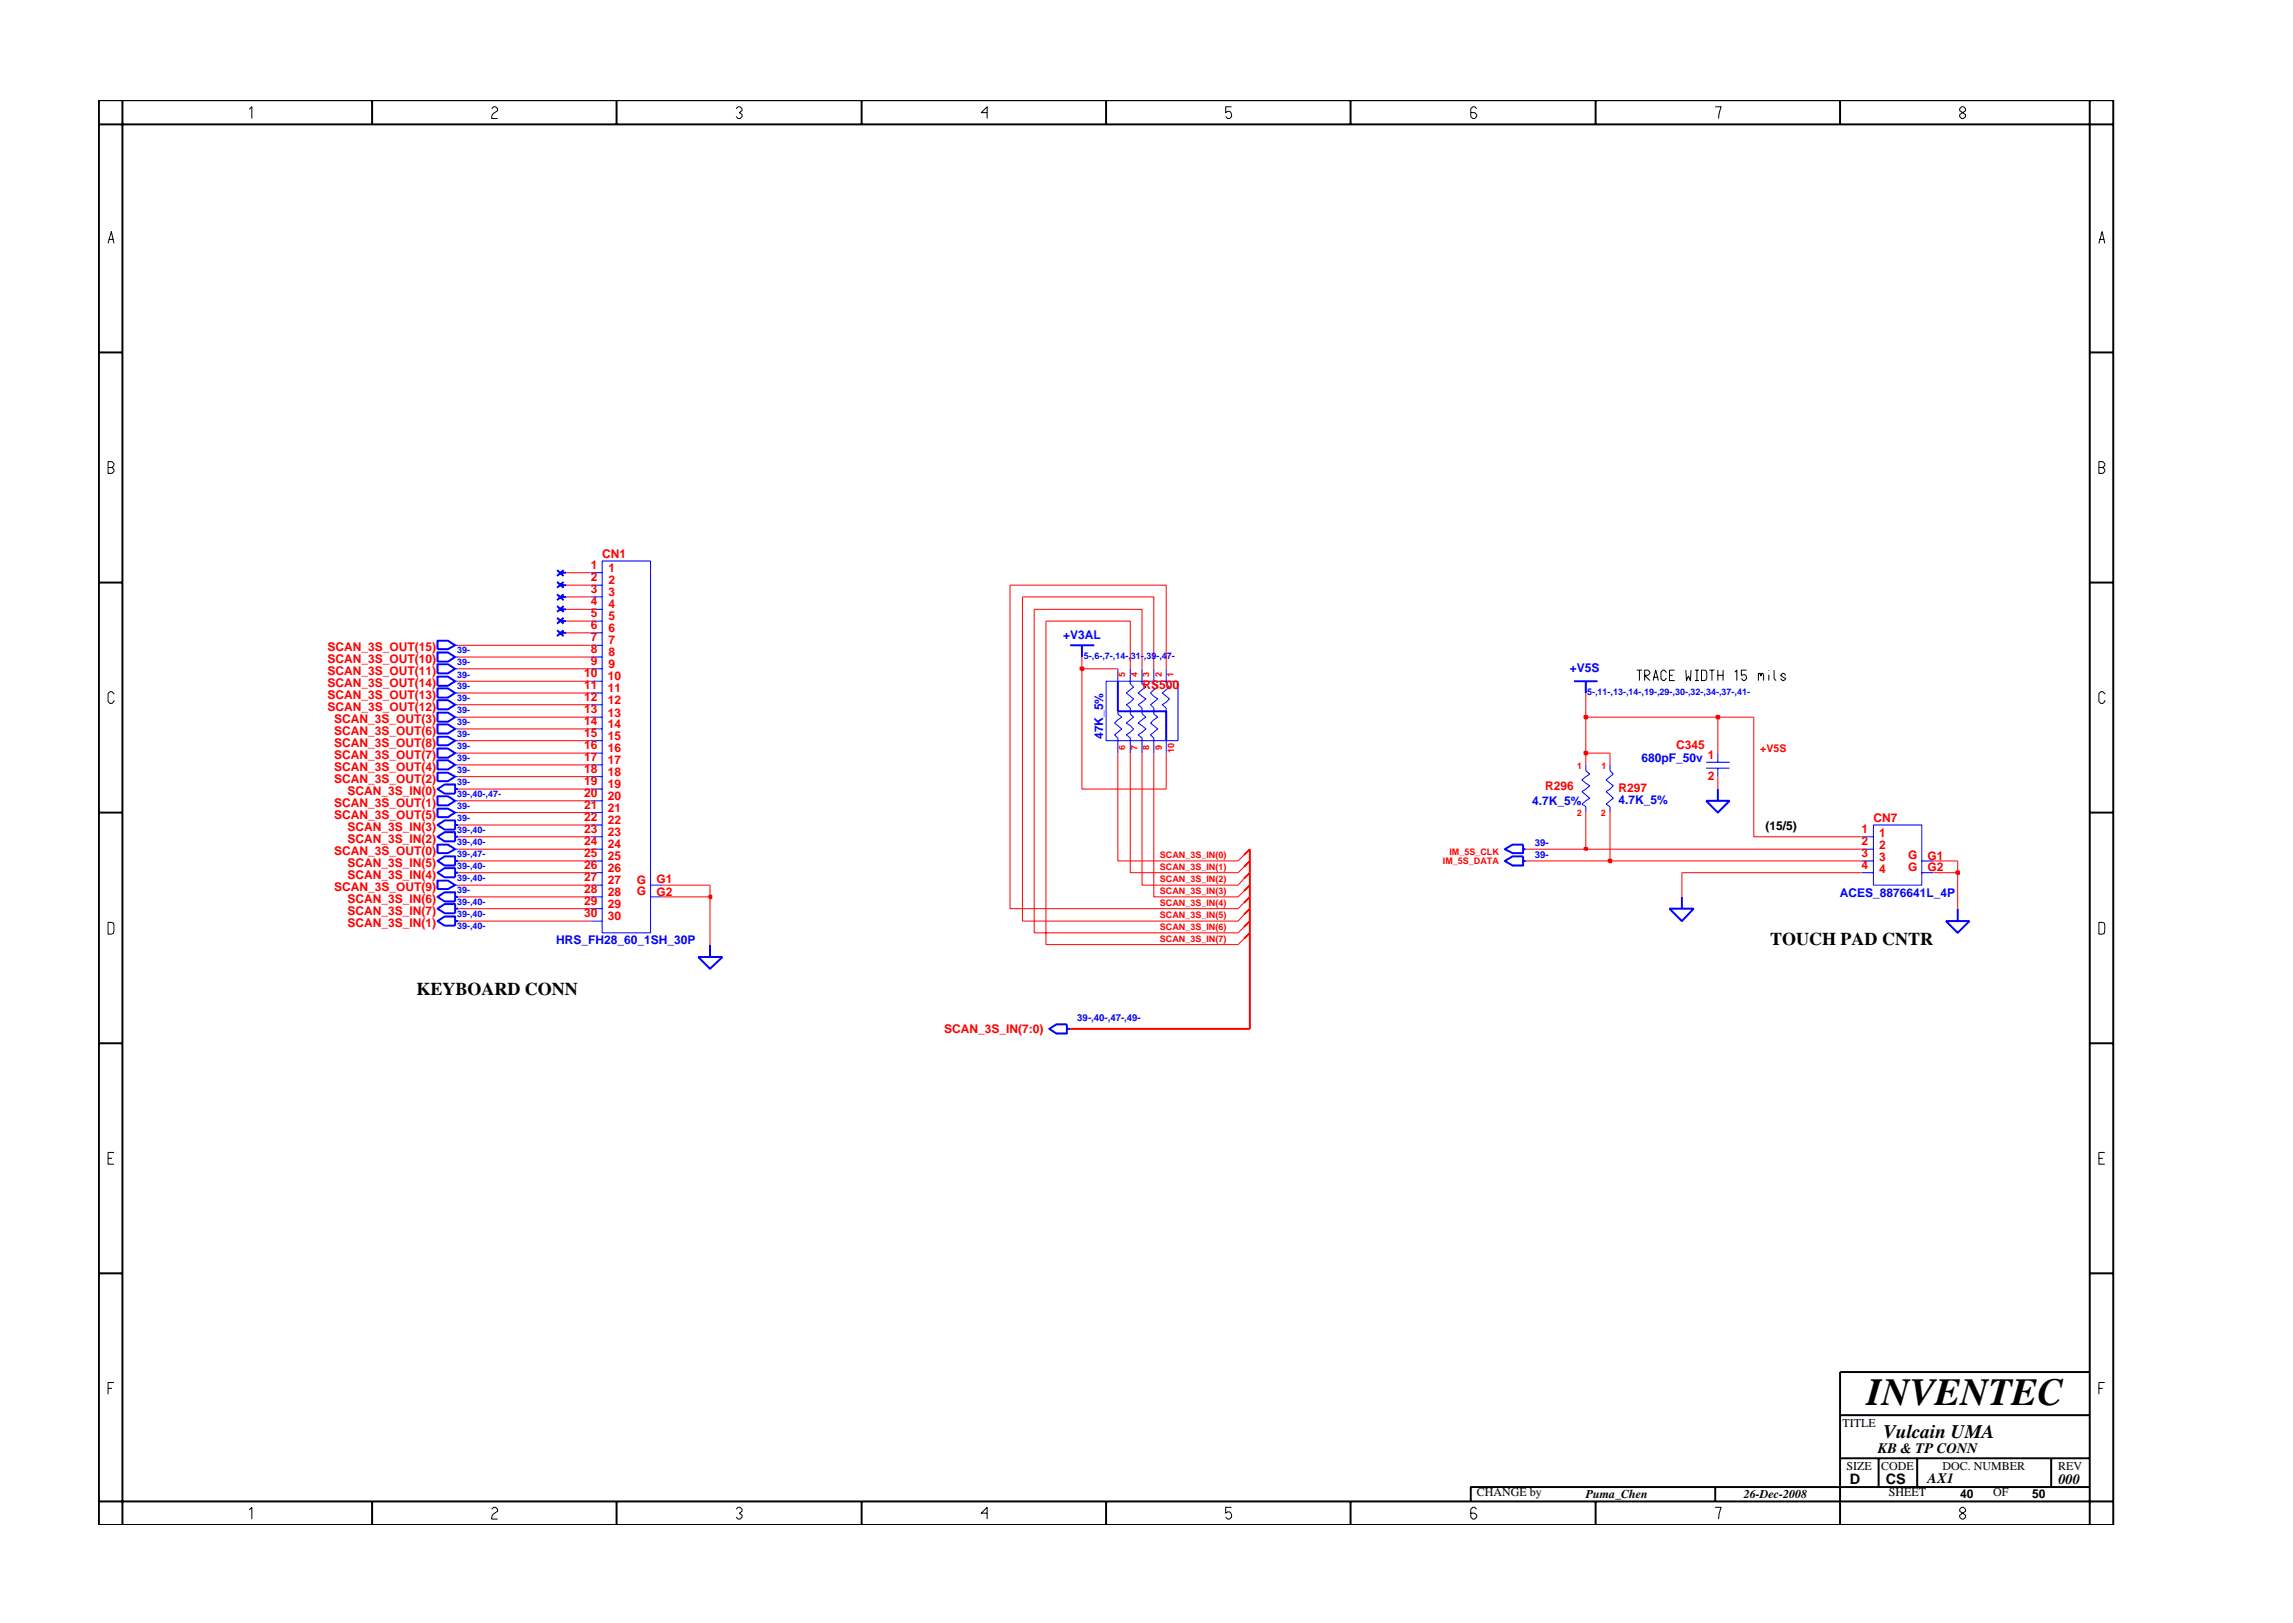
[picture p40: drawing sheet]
<svg xmlns="http://www.w3.org/2000/svg" width="297mm" height="210mm" viewBox="0 0 297 210" stroke-linecap="round" stroke-linejoin="round" font-family="sans-serif">
<defs><g id="words">
<text font-size="5" x="241.8" y="182">INVENTEC</text>
<text font-size="2.5" x="244" y="186.3">Vulcain UMA</text>
<g font-size="2.3">
<text x="229.3" y="122.4">TOUCH PAD CNTR</text>
<text x="54" y="128.9">KEYBOARD CONN</text>
</g>
<g font-size="1.9">
<text x="243.3" y="188.2">KB &amp; TP CONN</text>
<text x="239.6" y="192.2">D</text>
<text x="244.3" y="192.3">CS</text>
<text x="249.7" y="192.1">AX1</text>
<text x="266.6" y="192.2">000</text>
</g>
<g font-size="1.6" fill="#f00">
<text x="76.6" y="76.9">3</text>
<text x="76.6" y="75.3">2</text>
<text x="76.6" y="73.8">1</text>
<text x="78" y="72.3">CN1</text>
<text x="78.8" y="77.2">3</text>
<text x="78.8" y="75.7">2</text>
<text x="78.8" y="74.1">1</text>
<text x="76.6" y="78.4">4</text>
<text x="76.6" y="79.9">5</text>
<text x="76.6" y="81.5">6</text>
<text x="76.6" y="83.1">7</text>
<text x="78.8" y="78.8">4</text>
<text x="78.8" y="80.4">5</text>
<text x="78.8" y="81.9">6</text>
<text x="78.8" y="83.4">7</text>
<text x="42.4" y="84.3">SCAN_3S_OUT(15)</text>
<text x="42.4" y="85.9">SCAN_3S_OUT(10)</text>
<text x="42.4" y="89">SCAN_3S_OUT(14)</text>
<text x="42.4" y="87.5">SCAN_3S_OUT(11)</text>
<text x="75.7" y="87.7">10</text>
<text x="75.7" y="89.2">11</text>
<text x="76.6" y="84.6">8</text>
<text x="76.6" y="86.2">9</text>
<text x="78.7" y="88.1">10</text>
<text x="78.7" y="89.7">11</text>
<text x="78.8" y="85">8</text>
<text x="78.8" y="86.6">9</text>
<text x="148" y="89.2">RS500</text>
<text x="42.4" y="90.5">SCAN_3S_OUT(13)</text>
<text x="42.4" y="92.1">SCAN_3S_OUT(12)</text>
<text x="43.3" y="95.2">SCAN_3S_OUT(6)</text>
<text x="43.3" y="93.7">SCAN_3S_OUT(3)</text>
<text x="75.7" y="90.9">12</text>
<text x="75.7" y="92.4">13</text>
<text x="75.7" y="94">14</text>
<text x="75.7" y="95.5">15</text>
<text x="78.7" y="91.2">12</text>
<text x="78.7" y="92.8">13</text>
<text x="78.7" y="94.3">14</text>
<text x="78.7" y="95.9">15</text>
<text x="43.3" y="96.8">SCAN_3S_OUT(8)</text>
<text x="43.3" y="98.3">SCAN_3S_OUT(7)</text>
<text x="43.3" y="101.4">SCAN_3S_OUT(2)</text>
<text x="43.3" y="99.8">SCAN_3S_OUT(4)</text>
<text x="75.7" y="98.6">17</text>
<text x="75.7" y="100.2">18</text>
<text x="75.7" y="101.7">19</text>
<text x="75.7" y="97">16</text>
<text x="78.7" y="99">17</text>
<text x="78.7" y="100.5">18</text>
<text x="78.7" y="97.5">16</text>
<text x="217.1" y="97">C345</text>
<text x="221.2" y="101">2</text>
<text x="43.3" y="104.5">SCAN_3S_OUT(1)</text>
<text x="43.3" y="106.1">SCAN_3S_OUT(5)</text>
<text x="45" y="103">SCAN_3S_IN(0)</text>
<text x="45" y="107.6">SCAN_3S_IN(3)</text>
<text x="75.7" y="103.3">20</text>
<text x="75.7" y="104.8">21</text>
<text x="75.7" y="106.3">22</text>
<text x="75.7" y="108">23</text>
<text x="78.7" y="102.1">19</text>
<text x="78.7" y="103.7">20</text>
<text x="78.7" y="105.2">21</text>
<text x="78.7" y="106.8">22</text>
<text x="200.2" y="102.4">R296</text>
<text x="209.7" y="102.6">R297</text>
<text x="241.1" y="108">1</text>
<text x="242.7" y="106.5">CN7</text>
<text x="43.3" y="110.8">SCAN_3S_OUT(0)</text>
<text x="45" y="113.9">SCAN_3S_IN(4)</text>
<text x="45" y="109.2">SCAN_3S_IN(2)</text>
<text x="45" y="112.3">SCAN_3S_IN(5)</text>
<text x="75.7" y="109.5">24</text>
<text x="75.7" y="111">25</text>
<text x="75.7" y="112.6">26</text>
<text x="78.7" y="111.4">25</text>
<text x="78.7" y="113">26</text>
<text x="78.7" y="108.3">23</text>
<text x="78.7" y="109.8">24</text>
<text x="241.1" y="109.5">2</text>
<text x="241.1" y="111">3</text>
<text x="241.1" y="112.6">4</text>
<text x="243.4" y="108.4">1</text>
<text x="243.4" y="110">2</text>
<text x="243.4" y="111.5">3</text>
<text x="243.4" y="113.1">4</text>
<text x="247.2" y="111.3">G</text>
<text x="247.2" y="112.9">G</text>
<text x="249.7" y="111.4">G1</text>
<text x="249.7" y="112.9">G2</text>
<text x="43.3" y="115.4">SCAN_3S_OUT(9)</text>
<text x="45" y="118.6">SCAN_3S_IN(7)</text>
<text x="45" y="116.9">SCAN_3S_IN(6)</text>
<text x="75.7" y="114.1">27</text>
<text x="75.7" y="115.7">28</text>
<text x="75.7" y="117.3">29</text>
<text x="75.7" y="118.8">30</text>
<text x="78.7" y="114.5">27</text>
<text x="78.7" y="116.1">28</text>
<text x="78.7" y="117.6">29</text>
<text x="78.7" y="119.2">30</text>
<text x="82.5" y="114.5">G</text>
<text x="82.5" y="116">G</text>
<text x="85" y="114.4">G1</text>
<text x="85" y="116">G2</text>
<text x="45" y="120.1">SCAN_3S_IN(1)</text>
<text x="122.3" y="133.9">SCAN_3S_IN(7:0)</text>
</g>
<g font-size="1.6" fill="#00f">
<text x="137.7" y="82.7">+V3AL</text>
<text x="203.4" y="87.1">+V5S</text>
<text x="142.9" y="95.7" transform="rotate(-90 142.9 95.7)">47K_5%</text>
<text x="212.6" y="98.7">680pF_50v 1</text>
<text x="198.5" y="104.3">4.7K_5%</text>
<text x="209.7" y="104.2">4.7K_5%</text>
<text x="238.3" y="116.2">ACES_8876641L_4P</text>
<text x="72" y="122.3">HRS_FH28_60_1SH_30P</text>
</g>
<g font-size="1.6">
<text x="228.7" y="107.5">(15/5)</text>
<text x="238.7" y="184.8">TITLE</text>
<text x="239.2" y="190.4">SIZE</text>
<text x="243.7" y="190.4">CODE</text>
<text x="251.6" y="190.4">DOC. NUMBER</text>
<text x="266.6" y="190.4">REV</text>
<text x="191.3" y="193.9">CHANGE by</text>
<text x="205.4" y="194.1">Puma_Chen</text>
<text x="225.9" y="194.1">26-Dec-2008</text>
<text x="244.7" y="193.9">SHEET</text>
<text x="253.9" y="194.1">40</text>
<text x="258.2" y="193.9">OF</text>
<text x="263.3" y="194.1">50</text>
</g>
<text font-size="1.4" fill="#f00" x="228" y="97.5">+V5S</text>
<g font-size="1.2" fill="#00f">
<text x="59.2" y="84.6">39-</text>
<text x="59.2" y="87.8">39-</text>
<text x="59.2" y="89.3">39-</text>
<text x="59.2" y="86.2">39-</text>
<text x="140.4" y="85.4">5-,6-,7-,14-,31-,39-,47-</text>
<text x="59.2" y="92.4">39-</text>
<text x="59.2" y="94">39-</text>
<text x="59.2" y="90.8">39-</text>
<text x="59.2" y="95.5">39-</text>
<text x="205.6" y="90.1">5-,11-,13-,14-,19-,29-,30-,32-,34-,37-,41-</text>
<text x="59.2" y="101.7">39-</text>
<text x="59.2" y="98.6">39-</text>
<text x="59.2" y="100.1">39-</text>
<text x="59.2" y="97.1">39-</text>
<text x="59.2" y="104.8">39-</text>
<text x="59.2" y="103.3">39-,40-,47-</text>
<text x="59.2" y="106.4">39-</text>
<text x="59.2" y="107.9">39-,40-</text>
<text x="59.2" y="111.1">39-,47-</text>
<text x="59.2" y="109.4">39-,40-</text>
<text x="59.2" y="112.6">39-,40-</text>
<text x="198.8" y="109.6">39-</text>
<text x="198.8" y="111.1">39-</text>
<text x="59.2" y="118.8">39-,40-</text>
<text x="59.2" y="114.2">39-,40-</text>
<text x="59.2" y="117.2">39-,40-</text>
<text x="59.2" y="115.7">39-</text>
<text x="59.2" y="120.4">39-,40-</text>
<text x="139.6" y="132.3">39-,40-,47-,49-</text>
</g>
<g font-size="1.2" fill="#f00">
<text x="145.7" y="87.7" transform="rotate(-90 145.7 87.7)">5</text>
<text x="147.4" y="87.7" transform="rotate(-90 147.4 87.7)">4</text>
<text x="148.9" y="87.7" transform="rotate(-90 148.9 87.7)">3</text>
<text x="150.5" y="87.7" transform="rotate(-90 150.5 87.7)">2</text>
<text x="152" y="87.7" transform="rotate(-90 152 87.7)">1</text>
<text x="145.7" y="97.2" transform="rotate(-90 145.7 97.2)">6</text>
<text x="147.4" y="97.2" transform="rotate(-90 147.4 97.2)">7</text>
<text x="148.9" y="97.2" transform="rotate(-90 148.9 97.2)">8</text>
<text x="150.5" y="97.2" transform="rotate(-90 150.5 97.2)">9</text>
<text x="152.1" y="97.6" transform="rotate(-90 152.1 97.6)">10</text>
<text x="204.3" y="99.6">1</text>
<text x="207.5" y="99.6">1</text>
<text x="204.2" y="105.7">2</text>
<text x="207.4" y="105.7">2</text>
<text x="150.3" y="111.1">SCAN_3S_IN(0)</text>
<text x="150.3" y="112.7">SCAN_3S_IN(1)</text>
<text x="186.9" y="112">IM_5S_DATA</text>
<text x="187.8" y="110.8">IM_5S_CLK</text>
<text x="150.3" y="114.2">SCAN_3S_IN(2)</text>
<text x="150.3" y="115.8">SCAN_3S_IN(3)</text>
<text x="150.3" y="117.4">SCAN_3S_IN(4)</text>
<text x="150.3" y="118.9">SCAN_3S_IN(5)</text>
<text x="150.3" y="120.4">SCAN_3S_IN(6)</text>
<text x="150.3" y="122">SCAN_3S_IN(7)</text>
</g>
</g></defs>
<g fill="none" stroke="#00f" stroke-width=".25">
<path d="M72.2 78.5l.8 .8M72.2 77l.8 .8M72.2 75.4l.8 .7M72.2 73.9l.8 .7M72.6 78.9h.7M72.6 77.3h.7M72.6 75.8h.7M72.6 74.2h.7M73 78.5l-.8 .8M73 77l-.8 .8M73 75.4l-.8 .7M73 73.9l-.8 .7"/>
<path d="M56.7 89.2h1.3l1 .6-1 .6h-1.3zM56.7 83h1.3l1 .6-1 .5h-1.3zM56.7 86h1.3l1 .6-1 .6h-1.3zM56.7 90.7h1.3l1 .6-1 .6h-1.3zM56.7 92.3h1.3l1 .6-1 .6h-1.3zM56.7 95.4h1.3l1 .6-1 .5h-1.3zM56.7 84.5h1.3l1 .6-1 .6h-1.3zM56.7 87.7h1.3l1 .6-1 .5h-1.3zM56.7 93.8h1.3l1 .6-1 .6h-1.3zM56.7 98.5h1.3l1 .6-1 .6h-1.3zM56.7 97h1.3l1 .6-1 .6h-1.3zM72.2 80l.8 .8"/>
<path d="M72.2 81.6l.8 .8M72.6 80.5h.7M72.6 82h.7M73 80l-.8 .8M73 81.6l-.8 .8M138.6 83.6h3.2M140.2 83.6v1.5M144.8 88.3v3.8h6.3v3.9M203.9 88.3h3.1M205.4 88.3v1.5M56.7 104.8h1.3l1 .5-1 .6h-1.3zM56.7 100.1h1.3l1 .5-1 .6h-1.3z"/>
<path d="M56.7 116.2l.9-.6h1.4v1.2h-1.4zM56.7 117.7l.9-.6h1.4v1.2h-1.4zM56.7 113.1l.9-.6h1.4v1.2h-1.4zM56.7 114.1h1.3l1 .6-1 .5h-1.3zM56.7 108.4l.9-.6h1.4v1.2h-1.4zM56.7 111.5l.9-.6h1.4v1.2h-1.4zM56.7 109.4h1.3l1 .6-1 .5h-1.3zM56.7 106.9l.9-.6h1.4v1.2h-1.4zM56.7 103.2h1.3l1 .5-1 .6h-1.3zM56.7 119.3l.9-.6h1.4v1.2h-1.4zM56.7 102.2l.9-.6h1.4v1.2h-1.4zM59 116.2h.4"/>
<path d="M59 117.7h.4M59 113.1h.4M59 119.3h.4M59 111.5h.4M59 108.4h.4M59 106.9h.4M59 102.2h.4M194.9 111.5l1-.6h1.4v1.2h-1.4zM194.9 110l1-.6h1.4v1.1h-1.4zM197.3 111.5h.3M197.3 110h.3M216.3 117.7h3.1l-1.5 1.6z"/>
<path d="M217.9 116.2v1.5M221 103.7h3.1l-1.6 1.6zM222.5 102.2v1.5M252.1 119.3h3l-1.5 1.5zM253.6 117.7v1.6M90.5 124h3.1l-1.6 1.5zM92 122.4v1.6M135.9 133.3l.9-.6h1.4v1.2h-1.4zM138.2 133.3h.4"/>
</g>
<g fill="none" stroke="#00f" stroke-width=".13">
<path d="M76.5 75.8h1.5M76.5 74.2h1.5M76.5 78.9h1.5M76.5 77.3h1.5M78 72.7h6.3v48.1h-6.3zM59 85.1h.4M59 83.6h.4M59 88.3h.4M59 86.6h.4M59 91.3h.4M59 89.8h.4M59 94.4h.4"/>
<path d="M59 92.9h.4M59 97.6h.4M59 96h.4M59 99.1h.4M76.5 82h1.5M76.5 80.5h1.5M76.5 85.1h1.5M76.5 83.6h1.5M76.5 88.3h1.5M76.5 86.6h1.5M76.5 91.3h1.5M76.5 89.8h1.5"/>
<path d="M76.5 94.4h1.5M76.5 92.9h1.5M76.5 97.6h1.5M76.5 96h1.5M76.5 99.1h1.5M143.3 88.3h9.3v7.7h-9.3zM144.8 92.1v.4l.5 .4-.9 .8 .9 .7-.9 .8 .4 .4v2M144.8 86.6v1.7M146.4 86.6v2l.4 .4-.9 .8 .9 .7-.9 .8 .5 .4v.8l.4 .4-.9 .8 .9 .7-.9 .8 .5 .4v2M147.9 86.6v2l.5 .4-1 .8 1 .7-1 .8 .5 .4v.8l.5 .4-1 .8 1 .7-1 .8 .5 .4v2M149.5 86.6v2l.5 .4-1 .8 1 .7-1 .8 .5 .4v.8l.5 .4-1 .8 1 .7-1 .8 .5 .4v2M151.1 86.6v2l.4 .4-.9 .8 .9 .7-.9 .8 .5 .4v.4"/>
<path d="M151.1 96v1.6M205.4 99.1v.8l.5 .4-1 .7 1 .8-1 .8 1 .8-1 .8 .5 .3v.8M208.6 99.1v.8l.4 .4-.9 .7 .9 .8-.9 .8 .9 .8-.9 .8 .5 .3v.8M221 98.7h3.1M221 99.5h3.1M222.5 97.6v1.1M222.5 99.5v1.1M59 105.3h.4M59 100.6h.4M59 103.7h.4M59 110h.4M59 114.7h.4"/>
<path d="M76.5 105.3h1.5M76.5 100.6h1.5M76.5 103.7h1.5M76.5 102.2h1.5M76.5 106.9h1.5M76.5 110h1.5M76.5 108.4h1.5M76.5 113.1h1.5M76.5 111.5h1.5M76.5 116.2h1.5M76.5 114.7h1.5M76.5 119.3h1.5"/>
<path d="M76.5 117.7h1.5M84.3 116.2h1.5M84.3 114.7h1.5M241.2 110h1.5M241.2 108.4h1.5M241.2 113.1h1.5M241.2 111.5h1.5M242.7 106.9h6.2v7.8h-6.2zM248.9 113.1h1.6M248.9 111.5h1.6"/>
</g>
<g fill="none" stroke="#f00" stroke-width=".13">
<path d="M130.8 75.8v41.9h29.6l.7-.7M132.4 77.3v42h28l.7-.8M134 78.9v41.9h26.4l.7-.7M135.5 80.5v41.9h24.9l.7-.8M59.4 119.3h17.1M59.4 117.7h17.1M59.4 116.2h17.1M85.8 116.2h6.2v6.2M161.1 115.4l-.7 .8M161.1 110.8l-.7 .7M161.1 112.3l-.7 .8M161.1 113.8l-.7 .9"/>
<path d="M253.6 113.1v4.6"/>
</g>
<path d="M161.1 117l.8-.8v17.1h-23.3M161.9 114.7l-.8 .7M161.9 110l-.8 .8M161.9 119.3l-.8 .8M161.9 111.5l-.8 .8M161.9 117.7l-.8 .8M161.9 113.1l-.8 .7M161.9 120.8l-.8 .8" fill="none" stroke="#f00" stroke-width=".25"/>
<path d="M91.9 116h.2v.4h-.2z" fill="#8e2323"/>
<path d="M91.9 116h.2v.4h-.2zM161.9 111.5v4.7" fill="none" stroke="#f00" stroke-width=".25"/>
<path d="M146.4 97.6v15.5h14M147.9 97.6v17.1h12.5M149.5 97.6v18.6h10.9M59.4 114.7h17.1M59.4 113.1h17.1M85.8 114.7h6.2v1.5M241.2 113.1h-23.3v3.1M250.5 113.1h3.1" fill="none" stroke="#f00" stroke-width=".13"/>
<path d="M253.4 112.9h.4v.3h-.4z" fill="#8e2323"/>
<path d="M161.9 110v1.5M253.4 112.9h.4v.3h-.4z" fill="none" stroke="#f00" stroke-width=".25"/>
<path d="M144.8 97.6v13.9h15.6M59.4 111.5h17.1M197.6 111.5h11M253.6 111.5v1.6" fill="none" stroke="#f00" stroke-width=".13"/>
<path d="M208.4 111.4h.3v.3h-.3z" fill="#8e2323"/>
<path d="M208.4 111.4h.3v.3h-.3z" fill="none" stroke="#f00" stroke-width=".25"/>
<path d="M59.4 110h17.1M197.6 110h7.8M208.6 105.3v6.2h32.6M250.5 111.5h3.1" fill="none" stroke="#f00" stroke-width=".13"/>
<path d="M205.3 109.8h.3v.3h-.3z" fill="#8e2323"/>
<path d="M205.3 109.8h.3v.3h-.3z" fill="none" stroke="#f00" stroke-width=".25"/>
<g fill="none" stroke="#f00" stroke-width=".13">
<path d="M59.4 99.1h17.1M59.4 97.6h17.1M140.2 86.6v15.6h10.9v-4.6M205.4 97.6v1.5M208.6 97.6v1.5M227.2 92.9v15.5h14M59.4 108.4h17.1M59.4 106.9h17.1M59.4 105.3h17.1M59.4 103.7h17.1M59.4 102.2h17.1M59.4 100.6h17.1"/>
<path d="M205.4 105.3v4.7h35.8M222.5 100.6v1.6"/>
</g>
<path d="M205.3 97.4h.3v.3h-.3z" fill="#8e2323"/>
<path d="M205.3 97.4h.3v.3h-.3z" fill="none" stroke="#f00" stroke-width=".25"/>
<path d="M59.4 96h17.1M59.4 94.4h17.1M59.4 92.9h17.1M205.4 92.9v4.7h3.2M222.5 92.9v4.7" fill="none" stroke="#f00" stroke-width=".13"/>
<path d="M205.3 92.7h.3v.4h-.3z" fill="#8e2323"/>
<path d="M205.3 92.7h.3v.4h-.3z" fill="none" stroke="#f00" stroke-width=".25"/>
<path d="M205.4 89.8v3.1h17.1" fill="none" stroke="#f00" stroke-width=".13"/>
<path d="M222.4 92.7h.3v.4h-.3z" fill="#8e2323"/>
<path d="M222.4 92.7h.3v.4h-.3z" fill="none" stroke="#f00" stroke-width=".25"/>
<path d="M59.4 91.3h17.1M59.4 89.8h17.1M59.4 88.3h17.1M59.4 86.6h17.1M222.5 92.9h4.7" fill="none" stroke="#f00" stroke-width=".13"/>
<path d="M140 86.5h.3v.3h-.3z" fill="#8e2323"/>
<path d="M140 86.5h.3v.3h-.3z" fill="none" stroke="#f00" stroke-width=".25"/>
<g fill="none" stroke="#f00" stroke-width=".13">
<path d="M73.3 78.9h3.2M73.3 77.3h3.2M73.3 75.8h3.2M73.3 74.2h3.2M130.8 75.8h20.3v10.8M132.4 77.3h17.1v9.3M134 78.9h13.9v7.7M59.4 85.1h17.1M59.4 83.6h17.1M73.3 82h3.2M73.3 80.5h3.2M135.5 80.5h10.9v6.1"/>
<path d="M140.2 85.1v1.5h4.6"/>
</g>
<g fill="none" stroke="#000" stroke-width=".25">
<path d="M12.8 13h261v184.6h-261zM12.8 16.1h261M15.9 13v184.6M48.2 13v3.1M79.9 13v3.1M111.6 13v3.1M143.3 13v3.1M174.9 13v3.1M206.7 13v3.1M238.4 13v3.1M270.7 13v184.6M12.8 45.7h3.1"/>
<path d="M270.7 45.7h3.1M12.8 75.5h3.1M270.7 75.5h3.1M12.8 105.3h3.1M270.7 105.3h3.1M12.8 135.2h3.1M270.7 135.2h3.1M12.8 165h3.1M270.7 165h3.1M270.7 177.7h-32.3v19.9M12.8 194.5h261M48.2 194.5v3.1"/>
<path d="M79.9 194.5v3.1M111.6 194.5v3.1M143.3 194.5v3.1M174.9 194.5v3.1M206.7 194.5v3.1M222.2 192.6v1.9M238.4 183.3h32.3M238.4 188.9h32.3M243.4 188.9v3.7M248.4 188.9v3.7M265.7 188.9v3.7M270.7 192.6h-80.2v1.9"/>
</g>
<g fill="none" stroke="#000" stroke-width=".13">
<path d="M32.3 14.2l.3-.4v1.6M63.7 14.1l.3-.3h.2l.3 .3v.2l-.5 .4-.3 .4v.3h.8M95.4 14.1l.2-.3h.3l.2 .3v.2l-.3 .3 .3 .2v.3l-.2 .3h-.3l-.2-.3M127.9 14.6h-.8l.8-.8v1.6M159.5 13.8h-.7v.8l.2-.2a.5 .5 0 0 1 .5 .7l-.2 .3h-.3l-.2-.3M191.3 14.1l-.3-.3h-.2l-.3 .3v1l.3 .3h.2l.3-.3v-.3l-.3-.2h-.5M222.2 13.8h.8l-.4 1.6M253.9 14.1l.2-.3h.3l.2 .3v.2l-.7 .5v.3l.2 .3h.3l.2-.3v-.3l-.7-.5zM14 31.5l.4-1.5 .4 1.5M14.1 31h.6M271.9 31.5l.4-1.5 .4 1.5M272 31h.6"/>
<path d="M14 59.8h.5l.3 .3v.2l-.3 .3 .3 .2v.3l-.3 .2h-.5zM14 60.6h.5M271.9 60.6h.5l.3-.3v-.2l-.3-.3h-.5v1.5h.5l.3-.2v-.3l-.3-.2M14.8 89.9l-.3-.3h-.2l-.3 .3v1l.3 .2h.2l.3-.2v-.2M212 86.8h.7M212.4 86.8v1.4M213 88.2v-1.4h.5l.2 .3v.1l-.2 .3h-.5l.7 .7M214.2 88.2l.3-1.4 .3 1.4M214.2 87.7h.5M215.8 87.2l-.2-.4h-.2l-.2 .3v.8l.2 .3h.2l.2-.4M216.3 87.5h.4M216.9 86.8h-.6v1.4h.6"/>
<path d="M218.4 86.8l.1 1.4 .2-.6 .3 .6 .1-1.4M219.6 86.8h.5M219.6 88.2h.5M219.8 86.8v1.4M220.4 86.8l.6 .1 .1 .3-.1 .9-.6 .1zM221.4 86.8h.7M221.8 86.8v1.4M222.5 87.5h.7M222.5 86.8v1.4M223.2 86.8v1.4M224.7 87.1l.3-.3v1.4M226.3 86.8h-.7v.7l.4-.1 .2 .1 .1 .2v.2l-.3 .3h-.2l-.2-.3"/>
<path d="M227.8 87.5l.1-.3h.1l.1 .4 .1-.4h.2l.1 1M227.8 87.2v1M229.1 86.8v.1M229.1 87.4v.8M229.8 86.8v1.1l.3 .3M231.3 87.5l-.2-.3h-.2l-.2 .3 .6 .4-.2 .3h-.2l-.2-.3M272.7 89.9l-.3-.3h-.3l-.2 .3v1l.2 .2h.3l.3-.2v-.2M14 119.5l.7 .1 .1 .2-.1 1.1-.7 .1zM271.9 119.5l.7 .1 .1 .2-.1 1.1-.7 .1zM14 150.1h.5M14.8 149.3h-.8v1.5h.8M271.9 150.1h.5"/>
<path d="M272.7 149.3h-.8v1.5h.8M14 179.9h.5M14.8 179.1h-.8v1.5M271.9 179.9h.5M272.7 179.1h-.8v1.5M32.3 195.6l.3-.3v1.5M63.7 195.5l.3-.2h.2l.3 .2v.3l-.7 .5-.1 .2v.3h.8M95.4 195.5l.2-.2h.3l.2 .2v.3l-.3 .2 .3 .3v.2l-.2 .3h-.3l-.2-.3M127.9 196h-.8l.8-.7v1.5M159.5 195.3h-.7v.7l.2-.1a.5 .5 0 0 1 .5 .6l-.2 .3h-.3l-.2-.3M191.3 195.5l-.3-.2h-.2l-.3 .2v1l.3 .3h.2l.3-.3v-.2l-.3-.3h-.5M222.2 195.3h.8l-.4 1.5"/>
<path d="M254.1 195.3l-.2 .2v.3l.7 .5v.2l-.2 .3h-.3l-.2-.3v-.2l.7-.5v-.3l-.2-.2z"/>
</g>
<use href="#words"/>
</svg>
